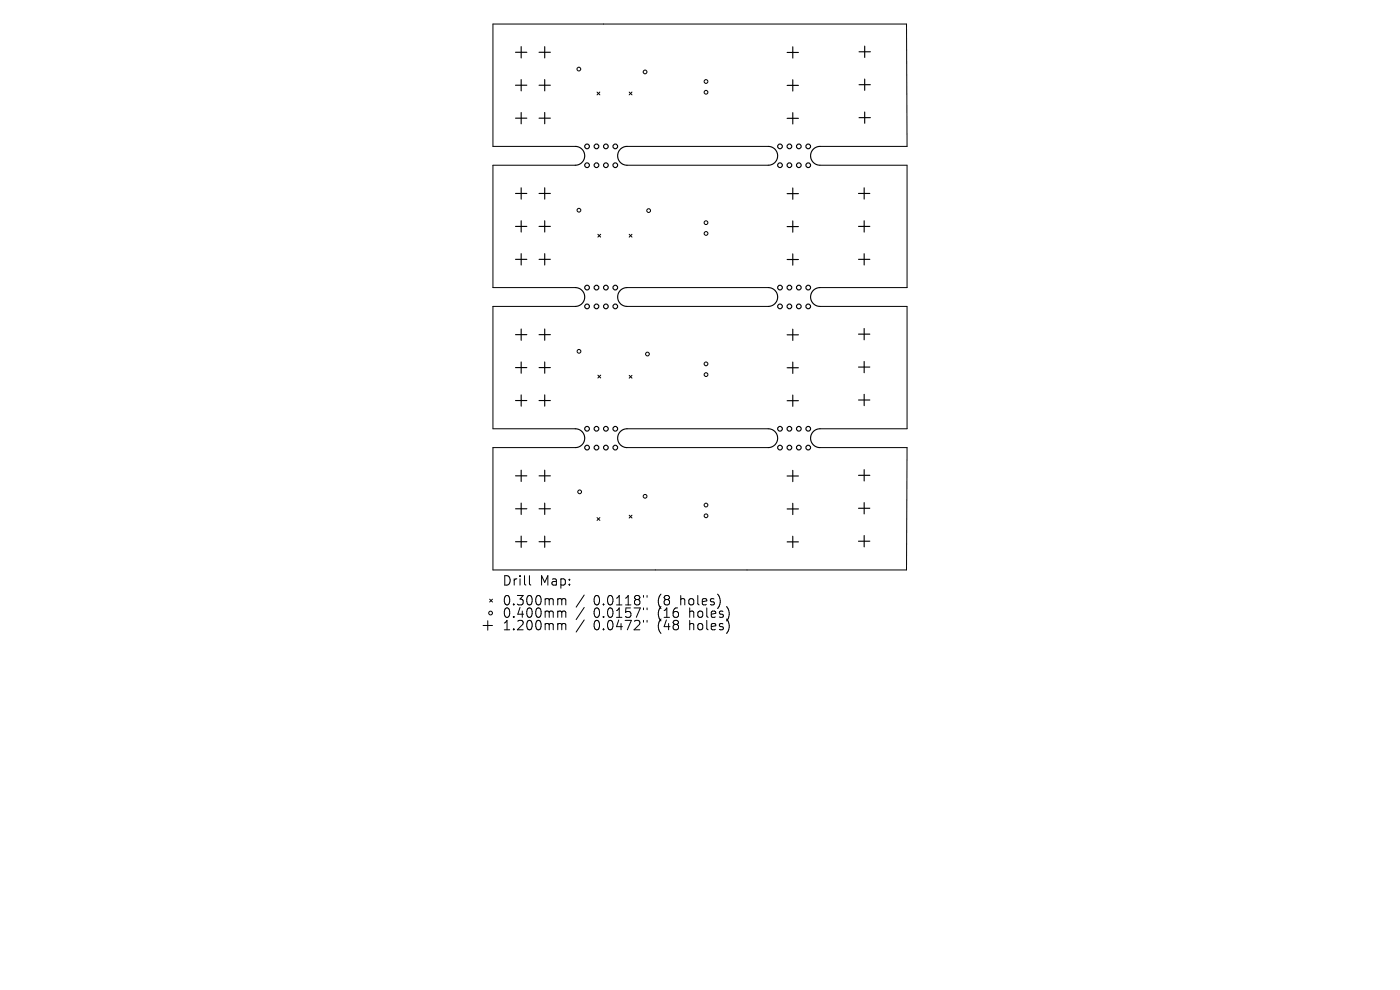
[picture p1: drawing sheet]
<svg xmlns="http://www.w3.org/2000/svg" width="297mm" height="210mm" viewBox="0 0 297 210" stroke-linecap="round" stroke-linejoin="round" font-family="sans-serif">
<defs><g id="words">
<g font-size="2.8">
<text x="106.5" y="124.5">Drill</text>
<text x="114.5" y="124.5">Map:</text>
<text x="106.5" y="128.7">0.300mm</text>
<text x="106.5" y="131.3">0.400mm</text>
<text x="125.9" y="128.7">0.0118&quot;</text>
<text x="125.9" y="131.3">0.0157&quot;</text>
<text x="139.6" y="128.7">(8</text>
<text x="139.6" y="131.3">(16</text>
<text x="144.6" y="128.7">holes)</text>
<text x="146.5" y="131.3">holes)</text>
<text x="106.5" y="134">1.200mm</text>
<text x="125.9" y="134">0.0472&quot;</text>
<text x="139.6" y="134">(48</text>
<text x="146.5" y="134">holes)</text>
</g>
</g></defs>
<g fill="none" stroke="#000" stroke-width=".21">
<path d="M126.7 19.5l.6 .6M127.3 19.5l-.6 .6M133.5 19.5l.6 .6M134.1 19.5l-.6 .6M122 31.1h-17.4v-26h87.7l.1 26h-18.4M122 35h-17.4v26h17.4M133 31.1h30M133 35h30M174 35h18.4v26h-18.4M126.8 49.7l.6 .6M127.4 49.7l-.6 .6M133.5 49.7l.6 .6"/>
<path d="M134.1 49.7l-.6 .6M122 65h-17.4v26h17.4M126.8 79.6l.6 .6M127.4 79.6l-.6 .6M133 61h30M133 65h30M133.5 79.6l.6 .6M134.1 79.6l-.6 .6M174 65h18.4v26h-18.4M122 94.9h-17.4v26h87.7l.1-26h-18.4M133 91h30M133 94.9h30"/>
<path d="M126.7 109.8l.6 .6M127.3 109.8l-.6 .6M133.5 109.3l.6 .6M134.1 109.3l-.6 .6M102.5 132.7h2M103.5 131.7v2M103.9 127.1l.6 .6M104.5 127.1l-.6 .6M112.3 122.1v1.7l.3 .3M118.6 127l.5 .1 .1 .2M118.6 129.6h.3l.3 .3M118.6 132.3h.3l.3 .3"/>
<path d="M119.2 127.3l.3-.3 .4 .1 .1 1.2M119.2 127.3v1M119.2 129.9v1.1M119.2 132.6v1M119.2 129.9l.3-.3 .4 .1 .1 1.3M119.2 132.6l.3-.3 .4 .1 .1 1.2M123.9 126.2l-1.7 2.6M123.9 128.9l-1.7 2.5M123.9 131.5l-1.7 2.6M136.5 126.3v.4M136.5 129v.3M136.5 131.6v.4"/>
<path d="M137.3 126.3v.4M137.3 129v.3M137.3 131.6v.4"/>
<circle cx="122.8" cy="14.7" r=".4"/>
<circle cx="136.8" cy="15.3" r=".4"/>
<circle cx="149.8" cy="17.3" r=".4"/>
<circle cx="149.8" cy="19.6" r=".4"/>
<circle cx="122.8" cy="44.6" r=".4"/>
<circle cx="137.6" cy="44.7" r=".4"/>
<circle cx="149.8" cy="47.2" r=".4"/>
<circle cx="149.8" cy="49.5" r=".4"/>
<circle cx="122.8" cy="74.5" r=".4"/>
<circle cx="137.4" cy="75.1" r=".4"/>
<circle cx="149.8" cy="77.2" r=".4"/>
<circle cx="149.8" cy="79.5" r=".4"/>
<circle cx="123" cy="104.3" r=".4"/>
<circle cx="136.8" cy="105.3" r=".4"/>
<circle cx="149.8" cy="107.1" r=".4"/>
<circle cx="149.8" cy="109.4" r=".4"/>
<circle cx="104.1" cy="130" r=".4"/>
</g>
<g fill="none" stroke="#000" stroke-width=".24">
<path d="M109.4 11.1h2.4M109.4 18.1h2.4M110.6 9.9v2.4M110.6 16.9v2.4M114.4 11.1h2.4M114.4 18.1h2.4M115.6 9.9v2.4M115.6 16.9v2.4M167 11.1h2.4M167 18.1h2.4M168.2 9.9v2.4M168.2 16.9v2.4"/>
<path d="M182.2 11h2.4M182.2 18h2.4M183.4 9.8v2.4M183.4 16.8v2.4M109.4 25.1h2.4M110.6 23.9v2.4M110.6 39.8v2.4M114.4 25.1h2.4M115.6 23.9v2.4M115.6 39.8v2.4M122 31.1a2 2 0 0 1 2 2 2 2 0 0 1-2 1.9M133 31.1a2 2 0 0 0-2 2 2 2 0 0 0 2 1.9"/>
<path d="M163 31.1a2 2 0 0 1 2 2 2 2 0 0 1-2 1.9M167 25.1h2.4M168.2 23.9v2.4M168.2 39.9v2.4M174 31.1a2 2 0 0 0-2 2 2 2 0 0 0 2 1.9M182.2 25h2.4M183.3 39.8v2.4M183.4 23.8v2.4M109.4 41h2.4M109.4 48h2.4M109.4 55h2.4M110.6 46.8v2.4"/>
<path d="M110.6 53.8v2.4M114.4 41h2.4M114.4 48h2.4M114.4 55h2.4M115.6 46.8v2.4M115.6 53.8v2.4M167 41.1h2.4M167 48.1h2.4M167 55.1h2.4M168.2 46.9v2.4M168.2 53.9v2.3M182.1 41h2.4"/>
<path d="M182.1 48h2.4M182.1 55h2.4M183.3 46.8v2.4M183.3 53.8v2.4M109.4 71h2.4M109.4 78h2.4M110.6 69.8v2.4M110.6 76.8v2.4M114.4 71h2.4M114.4 78h2.4M115.6 69.8v2.4M115.6 76.8v2.4"/>
<path d="M122 61a2 2 0 0 1 2 2 2 2 0 0 1-2 2M133 61a2 2 0 0 0-2 2 2 2 0 0 0 2 2M163 61a2 2 0 0 1 2 2 2 2 0 0 1-2 2M167 71h2.4M167 78h2.4M168.2 69.8v2.4M168.2 76.8v2.4M174 61a2 2 0 0 0-2 2 2 2 0 0 0 2 2M182.1 70.9h2.4M182.1 77.9h2.4M183.3 69.7v2.4M183.3 76.7v2.4"/>
<path d="M109.4 85h2.4M110.6 83.8v2.4M110.6 99.7v2.4M114.4 85h2.4M115.6 83.8v2.4M115.6 99.7v2.4M122 91a2 2 0 0 1 2 2 2 2 0 0 1-2 1.9M133 91a2 2 0 0 0-2 2 2 2 0 0 0 2 1.9M163 91a2 2 0 0 1 2 2 2 2 0 0 1-2 1.9M167 85h2.4M168.2 83.8v2.4M168.2 99.8v2.4"/>
<path d="M174 91a2 2 0 0 0-2 2 2 2 0 0 0 2 1.9M182.1 84.9h2.4M183.3 83.7v2.4M183.3 99.6v2.4M109.4 100.9h2.4M109.4 107.9h2.4M109.4 114.9h2.4M110.6 106.7v2.4M110.6 113.7v2.4M114.4 100.9h2.4M114.4 107.9h2.4M114.4 114.9h2.4"/>
<path d="M115.6 106.7v2.4M115.6 113.7v2.4M167 114.9h2.4M167 101h2.4M167 108h2.4M168.2 106.8v2.4M168.2 113.8v2.3M182.1 100.8h2.4M182.1 107.8h2.4M182.1 114.8h2.4M183.3 106.6v2.4M183.3 113.6v2.4"/>
<circle cx="124.5" cy="31.1" r=".5"/>
<circle cx="124.5" cy="35" r=".5"/>
<circle cx="126.5" cy="31.1" r=".5"/>
<circle cx="126.5" cy="35" r=".5"/>
<circle cx="128.5" cy="31.1" r=".5"/>
<circle cx="128.5" cy="35" r=".5"/>
<circle cx="130.5" cy="31.1" r=".5"/>
<circle cx="130.5" cy="35" r=".5"/>
<circle cx="165.5" cy="31.1" r=".5"/>
<circle cx="165.5" cy="35" r=".5"/>
<circle cx="167.5" cy="31.1" r=".5"/>
<circle cx="167.5" cy="35" r=".5"/>
<circle cx="169.5" cy="31.1" r=".5"/>
<circle cx="169.5" cy="35" r=".5"/>
<circle cx="171.5" cy="31.1" r=".5"/>
<circle cx="171.5" cy="35" r=".5"/>
<circle cx="124.5" cy="65" r=".5"/>
<circle cx="124.5" cy="61" r=".5"/>
<circle cx="126.5" cy="65" r=".5"/>
<circle cx="126.5" cy="61" r=".5"/>
<circle cx="128.5" cy="65" r=".5"/>
<circle cx="128.5" cy="61" r=".5"/>
<circle cx="130.5" cy="61" r=".5"/>
<circle cx="130.5" cy="65" r=".5"/>
<circle cx="165.5" cy="61" r=".5"/>
<circle cx="165.5" cy="65" r=".5"/>
<circle cx="167.5" cy="61" r=".5"/>
<circle cx="167.5" cy="65" r=".5"/>
<circle cx="169.5" cy="61" r=".5"/>
<circle cx="169.5" cy="65" r=".5"/>
<circle cx="171.5" cy="65" r=".5"/>
<circle cx="171.5" cy="61" r=".5"/>
<circle cx="124.5" cy="94.9" r=".5"/>
<circle cx="124.5" cy="91" r=".5"/>
<circle cx="126.5" cy="94.9" r=".5"/>
<circle cx="126.5" cy="91" r=".5"/>
<circle cx="128.5" cy="94.9" r=".5"/>
<circle cx="128.5" cy="91" r=".5"/>
<circle cx="130.5" cy="94.9" r=".5"/>
<circle cx="130.5" cy="91" r=".5"/>
<circle cx="165.5" cy="94.9" r=".5"/>
<circle cx="165.5" cy="91" r=".5"/>
<circle cx="167.5" cy="94.9" r=".5"/>
<circle cx="167.5" cy="91" r=".5"/>
<circle cx="169.5" cy="94.9" r=".5"/>
<circle cx="169.5" cy="91" r=".5"/>
<circle cx="171.5" cy="94.9" r=".5"/>
<circle cx="171.5" cy="91" r=".5"/>
</g>
<use href="#words"/>
</svg>
